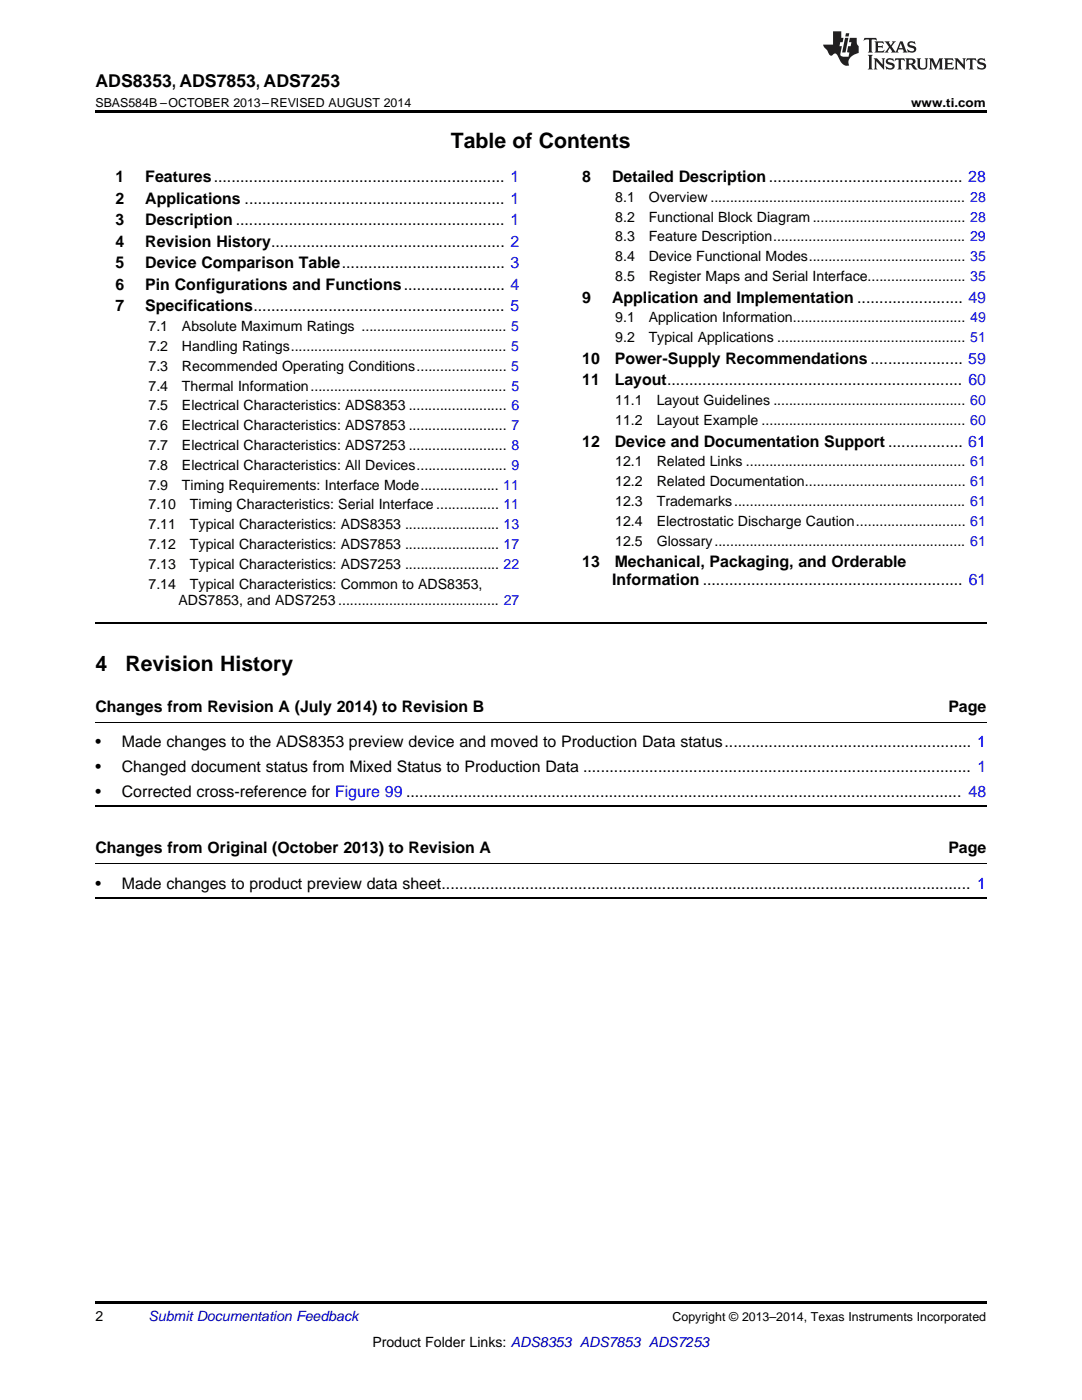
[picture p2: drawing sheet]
<svg xmlns="http://www.w3.org/2000/svg" width="216mm" height="279mm" viewBox="0 0 216 279" stroke-linecap="round" stroke-linejoin="round" font-family="sans-serif">
<defs><g id="words">
<g font-size="4.2">
<text x="90" y="29.6">Table of Contents</text>
<text x="19" y="133.9">4</text>
<text x="25" y="133.9">Revision History</text>
</g>
<text font-size="3.5" x="19" y="17.3">ADS8353, ADS7853, ADS7253</text>
<g font-size="3.2">
<text x="23" y="36.3">1</text>
<text x="23" y="40.6">2</text>
<text x="29" y="36.3">Features.................................................................. 1</text>
<text x="29" y="40.6">Applications ........................................................... 1</text>
<text x="116.2" y="36.3">8</text>
<text x="122.1" y="36.3">Detailed Description............................................ 28</text>
<text x="23" y="44.9">3</text>
<text x="29" y="44.9">Description ............................................................. 1</text>
<text x="23" y="49.2">4</text>
<text x="23" y="53.6">5</text>
<text x="29" y="49.2">Revision History..................................................... 2</text>
<text x="29" y="53.6">Device Comparison Table..................................... 3</text>
<text x="23" y="57.9">6</text>
<text x="29" y="57.9">Pin Configurations and Functions....................... 4</text>
<text x="23" y="62.2">7</text>
<text x="29" y="62.2">Specifications......................................................... 5</text>
<text x="116.2" y="60.4">9</text>
<text x="122.1" y="60.4">Application and Implementation ........................ 49</text>
<text x="116.2" y="72.6">10</text>
<text x="116.2" y="76.9">11</text>
<text x="122.7" y="72.6">Power-Supply Recommendations..................... 59</text>
<text x="122.7" y="76.9">Layout................................................................... 60</text>
<text x="116.2" y="89.1">12</text>
<text x="122.7" y="89.1">Device and Documentation Support ................. 61</text>
<text x="116.2" y="113.2">13</text>
<text x="122.7" y="113.2">Mechanical, Packaging, and Orderable</text>
<text x="122.2" y="116.7">Information ........................................................... 61</text>
<text x="19" y="142.1">Changes from Revision A (July 2014) to Revision B</text>
<text x="189.2" y="142.1">Page</text>
<text x="19" y="149.1">•</text>
<text x="24.3" y="149.1">Made changes to the ADS8353 preview device and moved to Production Data status........................................................ 1</text>
<text x="19" y="154.1">•</text>
<text x="24.3" y="154.1">Changed document status from Mixed Status to Production Data ........................................................................................ 1</text>
<text x="19" y="159">•</text>
<text x="24.3" y="159">Corrected cross-reference for Figure 99 .............................................................................................................................. 48</text>
<text x="19" y="170.3">Changes from Original (October 2013) to Revision A</text>
<text x="189.2" y="170.3">Page</text>
<text x="19" y="177.3">•</text>
<text x="24.3" y="177.3">Made changes to product preview data sheet........................................................................................................................ 1</text>
</g>
<g font-size="2.8">
<text x="122.8" y="40.3">8.1</text>
<text x="129.4" y="40.3">Overview ................................................................. 28</text>
<text x="122.8" y="44.2">8.2</text>
<text x="129.4" y="44.2">Functional Block Diagram....................................... 28</text>
<text x="122.8" y="48.2">8.3</text>
<text x="122.8" y="52.1">8.4</text>
<text x="129.4" y="48.2">Feature Description................................................. 29</text>
<text x="129.4" y="52.1">Device Functional Modes........................................ 35</text>
<text x="122.8" y="56.1">8.5</text>
<text x="129.4" y="56.1">Register Maps and Serial Interface......................... 35</text>
<text x="122.8" y="64.3">9.1</text>
<text x="129.4" y="64.3">Application Information............................................ 49</text>
<text x="29.6" y="66.1">7.1</text>
<text x="29.6" y="70.1">7.2</text>
<text x="36.3" y="66.1">Absolute Maximum Ratings ..................................... 5</text>
<text x="36.3" y="70.1">Handling Ratings....................................................... 5</text>
<text x="122.8" y="68.3">9.2</text>
<text x="129.4" y="68.3">Typical Applications ................................................ 51</text>
<text x="29.6" y="74">7.3</text>
<text x="29.6" y="78">7.4</text>
<text x="36.3" y="74">Recommended Operating Conditions....................... 5</text>
<text x="36.3" y="78">Thermal Information.................................................. 5</text>
<text x="29.6" y="81.9">7.5</text>
<text x="36.3" y="81.9">Electrical Characteristics: ADS8353 ......................... 6</text>
<text x="122.8" y="80.9">11.1</text>
<text x="131" y="80.9">Layout Guidelines ................................................. 60</text>
<text x="29.6" y="85.9">7.6</text>
<text x="29.6" y="89.8">7.7</text>
<text x="36.3" y="85.9">Electrical Characteristics: ADS7853 ......................... 7</text>
<text x="36.3" y="89.8">Electrical Characteristics: ADS7253 ......................... 8</text>
<text x="122.8" y="84.8">11.2</text>
<text x="131" y="84.8">Layout Example .................................................... 60</text>
<text x="29.6" y="93.8">7.8</text>
<text x="36.3" y="93.8">Electrical Characteristics: All Devices....................... 9</text>
<text x="122.8" y="93.1">12.1</text>
<text x="131" y="93.1">Related Links ........................................................ 61</text>
<text x="29.6" y="97.7">7.9</text>
<text x="29.6" y="101.7">7.10</text>
<text x="36.3" y="97.7">Timing Requirements: Interface Mode.................... 11</text>
<text x="37.9" y="101.7">Timing Characteristics: Serial Interface ................ 11</text>
<text x="122.8" y="97">12.2</text>
<text x="122.8" y="101">12.3</text>
<text x="131" y="97">Related Documentation......................................... 61</text>
<text x="131" y="101">Trademarks........................................................... 61</text>
<text x="29.6" y="105.6">7.11</text>
<text x="37.9" y="105.6">Typical Characteristics: ADS8353 ........................ 13</text>
<text x="122.8" y="104.9">12.4</text>
<text x="131" y="104.9">Electrostatic Discharge Caution............................ 61</text>
<text x="29.6" y="109.6">7.12</text>
<text x="29.6" y="113.5">7.13</text>
<text x="37.9" y="109.6">Typical Characteristics: ADS7853 ........................ 17</text>
<text x="37.9" y="113.5">Typical Characteristics: ADS7253 ........................ 22</text>
<text x="122.8" y="108.9">12.5</text>
<text x="131" y="108.9">Glossary................................................................ 61</text>
<text x="29.6" y="117.5">7.14</text>
<text x="37.9" y="117.5">Typical Characteristics: Common to ADS8353,</text>
<text x="35.6" y="120.7">ADS7853, and ADS7253 ......................................... 27</text>
<text x="19" y="263.6">2</text>
<text x="74.3" y="268.9">Product Folder Links: ADS8353 ADS7853 ADS7253</text>
</g>
<text font-size="2.8" fill="#0000c8" x="29.6" y="263.6">Submit Documentation Feedback</text>
<g font-size="2.5">
<text x="19" y="21.4">SBAS584B –OCTOBER 2013–REVISED AUGUST 2014</text>
<text x="181.8" y="21.4">www.ti.com</text>
<text x="134.2" y="263.6">Copyright © 2013–2014, Texas Instruments Incorporated</text>
</g>
</g></defs>
<path d="M19 22h177.8v.5h-177.8zM19 259.7h177.8v.5h-177.8z" fill="#000"/>
<path d="M19 124.4h177.8M19 179.3h177.8M19 160.9h177.8" fill="none" stroke="#000" stroke-width=".35"/>
<path d="M19 144.1h177.8M19 172.3h177.8" fill="none" stroke="#000" stroke-width=".2"/>
<g fill="#231f20">
<path d="M172.5 7.6l-.1 .5 .4-.2h.6v.1v2.1l-.2 .4h.9l-.2-.4v-2.1l.1-.1h.5l.5 .2-.2-.5zM174.5 8.3l.2 .3v1.5l-.2 .4h1.8l.2-.6a1.04 1.04 0 0 1-1.3 .2v-.7h.6l.3 .2v-.6l-.3 .2h-.6v-.6l.8-.1 .4 .3-.2-.5zM176.5 8.3l.9 1.1-.9 1.1h.8l-.2-.2 .4-.7 .5 .7-.2 .2h1.5l-.2-.2 .2-.4h.9l.1 .4-.2 .2h1l-.3-.3-.7-1.9h-.5l-.9 2-.8-1 .9-1h-.8l.1 .3-.4 .5-.3-.6 .1-.2zM179.7 8.6l.4 1h-.7zM181.3 8.4a.63 .63 0 0 0-.2 .7 .63 .63 0 0 0 .6 .4l.6 .2 .1 .2a.75 .75 0 0 1-.7 .4 .75 .75 0 0 1-.6-.5l.1 .7 .1-.1a1.11 1.11 0 0 0 1.5-.6 1.13 1.13 0 0 0-1.2-.8l-.1-.4a1.04 1.04 0 0 1 1.2 .2l-.2-.5-.2 .1-.4-.2zM173.2 10.9l.2 .4v2.2l-.2 .4h1l-.3-.4v-2.2l.3-.4zM174.3 11.6l.3 .4v1.5l-.3 .4h.8l-.2-.4v-1.3l1.5 1.7v-1.9l.2-.4h-.7l.2 .4v.9l-1.1-1.3zM177 11.8a.62 .62 0 0 0-.2 .7 .62 .62 0 0 0 .6 .4l.6 .1 .1 .3a.76 .76 0 0 1-.7 .3 .76 .76 0 0 1-.7-.4l.2 .7 .1-.1a1.11 1.11 0 0 0 1.5-.6 1.13 1.13 0 0 0-1.2-.8l-.1-.4a1.04 1.04 0 0 1 1.2 .2l-.2-.6-.2 .1-.5-.1zM178.7 11.6l-.2 .6a.61 .61 0 0 1 .8-.3v1.6l-.2 .4h.9l-.2-.4v-1.6a.63 .63 0 0 1 .7 .3l-.1-.6zM180.6 11.6l.3 .4v1.5l-.3 .4h1l-.2-.2-.1-.8 .6 .2a.76 .76 0 0 0 1.2 .7l-1-1a.58 .58 0 0 0 .6-.5 .58 .58 0 0 0-.5-.6zM181.4 11.9h.1a.45 .45 0 0 1 .5 .1 .45 .45 0 0 1 .1 .5l-.8 .2zM182.9 11.6l.2 .2a2.17 2.17 0 0 0 .3 1.9 .99 .99 0 0 0 1.6-.6v-1.1l.2-.4h-.7l.2 .2a1.92 1.92 0 0 1-.2 1.8 .6 .6 0 0 1-.9-.5v-1.1l.2-.4zM185.4 11.6l.2 .4v1.5l-.2 .4h.7l-.2-.4v-1.4l.8 1.8 .8-1.8v1.4l-.2 .4h.9l-.2-.4v-1.5l.2-.4h-.8l-.6 1.5-.6-1.5zM188.4 11.6l.2 .4v1.5l-.2 .4h1.8l.1-.6a1.04 1.04 0 0 1-1.2 .1v-.6h.5l.4 .2v-.6l-.4 .2h-.5v-.7h.8l.3 .3-.1-.6zM190.5 11.6l.2 .4v1.5l-.2 .4h.7l-.2-.4v-1.3l1.5 1.7v-1.9l.2-.4h-.7l.2 .4v.9l-1.1-1.3zM192.9 11.6l-.1 .6a.61 .61 0 0 1 .7-.3l.1 1.6-.3 .4h1l-.3-.4 .1-1.6a.63 .63 0 0 1 .7 .3l-.1-.6zM195.2 11.8a.62 .62 0 0 0-.2 .7 .62 .62 0 0 0 .6 .4l.6 .1 .1 .3a.76 .76 0 0 1-.7 .3 .76 .76 0 0 1-.6-.4l.1 .7 .1-.1a1.11 1.11 0 0 0 1.6-.6 1.13 1.13 0 0 0-1.3-.8l-.1-.4a1.04 1.04 0 0 1 1.2 .2l-.1-.6-.2 .1-.5-.1z"/>
<path d="M166.2 6.3v2.6h-1.9v.4l.8 .9a.91 .91 0 0 0 1 .8 .56 .56 0 0 1 .5-.3 .56 .56 0 0 1 .5 .3l.4 .8a1.53 1.53 0 0 0 1.9 1.2 1.54 1.54 0 0 1 1-2.1l.9-.3v-1.4a1.52 1.52 0 0 1-.4-1.6h-1.3l-.2 .8h.5l-.2 .8h-.5l-.1 1v.2l.4 .1-.2 .8a1.93 1.93 0 0 1-1.6-.3l.3-1.8h-.5l.2-.8h.4l.2-.8h-.4v-1.3zM168.6 7.6l-.6 2.9h.7l.6-2.9zM168.8 6.6l-.1 .7h.6l.2-.7z"/>
</g>
<use href="#words"/>
</svg>
